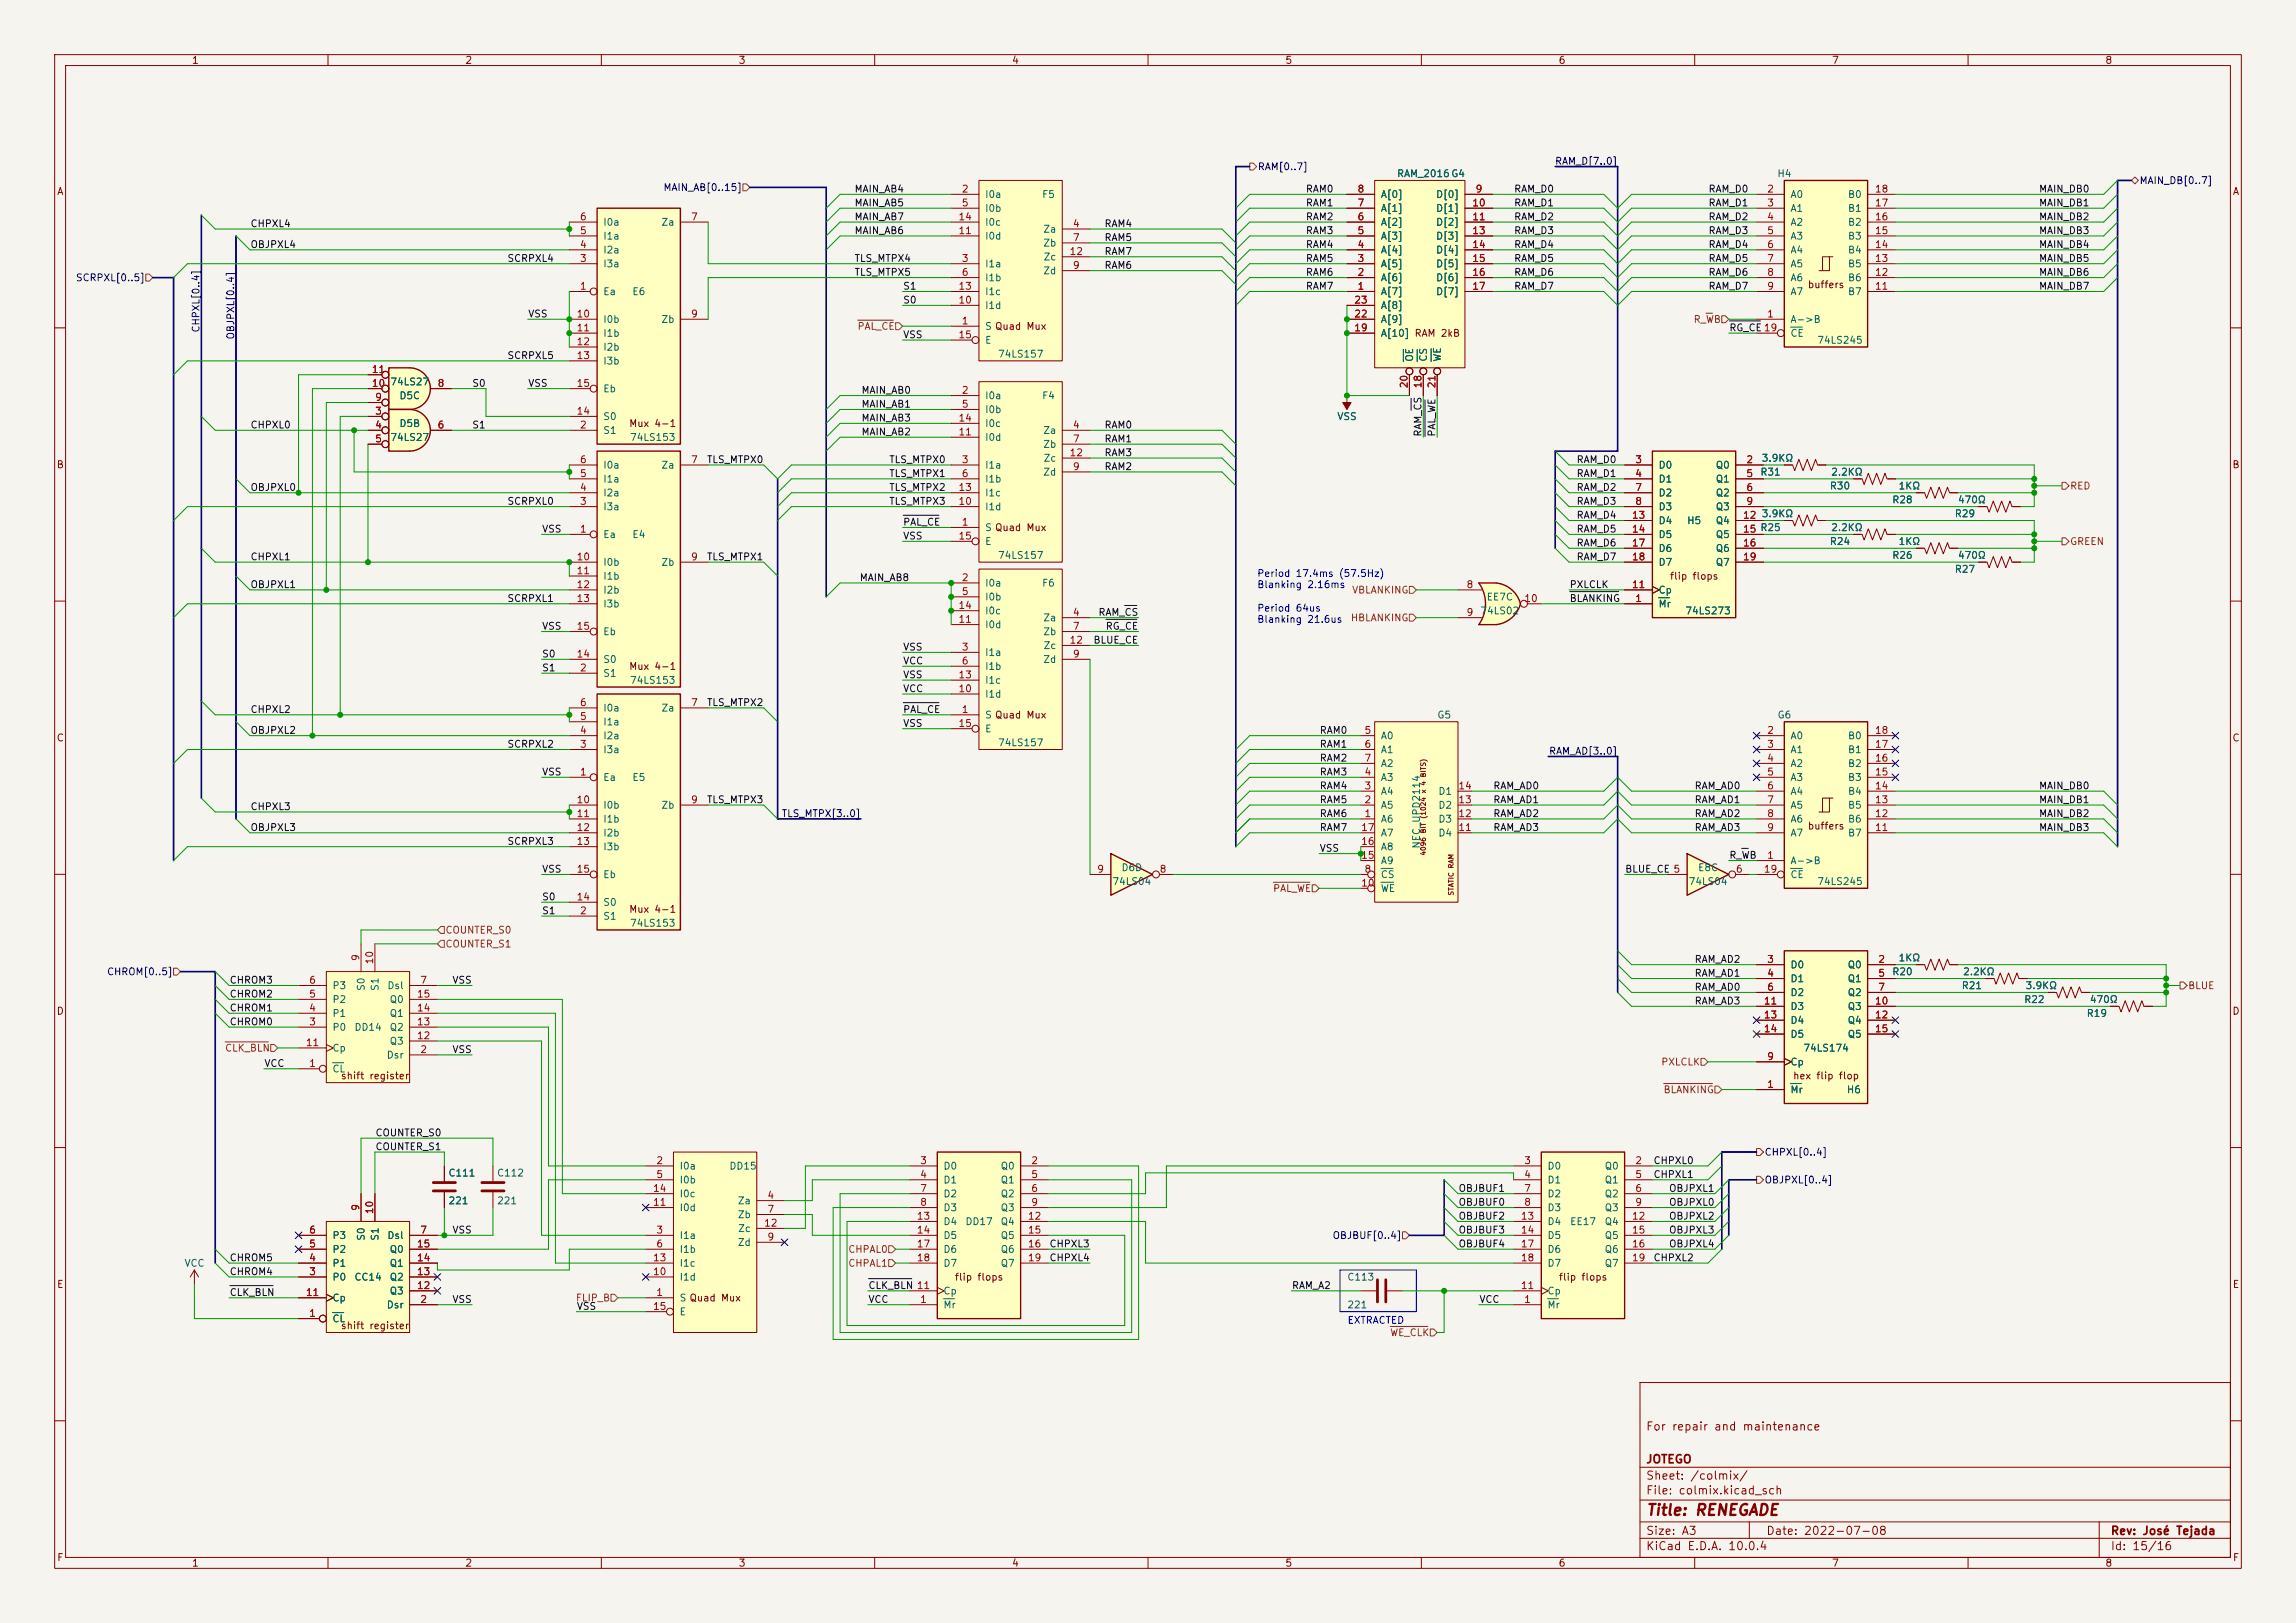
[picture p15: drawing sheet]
<svg xmlns="http://www.w3.org/2000/svg" width="420mm" height="297mm" viewBox="0 0 420 297" stroke-linecap="round" stroke-linejoin="round" font-family="sans-serif">
<defs><g id="words">
<text font-size="2" fill="#840000" x="301" y="277.8">Title: RENEGADE</text>
<g font-size="1.5" fill="#840000">
<text x="301" y="262.1">For repair and maintenance</text>
<text x="301" y="268.1">JOTEGO</text>
<text x="301" y="273.8">File: colmix.kicad_sch</text>
<text x="301" y="271.1">Sheet: /colmix/</text>
<text x="301" y="281.2">Size: A3</text>
<text x="323" y="281.2">Date: 2022-07-08</text>
<text x="386" y="281.2">Rev: José Tejada</text>
<text x="301" y="284">KiCad E.D.A. 10.0.4</text>
<text x="386" y="284">Id: 15/16</text>
</g>
<g font-size="1.3" fill="#840000">
<text x="35" y="12">1</text>
<text x="85" y="12">2</text>
<text x="135" y="12">3</text>
<text x="185" y="12">4</text>
<text x="235" y="12">5</text>
<text x="285" y="12">6</text>
<text x="335" y="12">7</text>
<text x="385" y="12">8</text>
<text x="10.3" y="36">A</text>
<text x="408.3" y="36">A</text>
<text x="330.6" y="53">buffers</text>
<text x="115" y="78.4">Mux 4-1</text>
<text x="10.3" y="86">B</text>
<text x="408.2" y="86">B</text>
<text x="305.4" y="106.4">flip flops</text>
<text x="115" y="122.9">Mux 4-1</text>
<text x="10.3" y="136">C</text>
<text x="408.2" y="136">C</text>
<text x="330.6" y="152.1">buffers</text>
<text x="115" y="167.3">Mux 4-1</text>
<text x="10.3" y="186">D</text>
<text x="408.2" y="186">D</text>
<text x="62.2" y="197.8">shift register</text>
<text x="327.9" y="197.8">hex flip flop</text>
<text x="10.3" y="236">E</text>
<text x="174.6" y="234.7">flip flops</text>
<text x="285" y="234.7">flip flops</text>
<text x="408.3" y="236">E</text>
<text x="62.2" y="243.5">shift register</text>
<text x="10.3" y="286">F</text>
<text x="35" y="287">1</text>
<text x="85" y="287">2</text>
<text x="135" y="287">3</text>
<text x="185" y="287">4</text>
<text x="235" y="287">5</text>
<text x="285" y="287">6</text>
<text x="335" y="287">7</text>
<text x="385" y="287">8</text>
<text x="408.3" y="286">F</text>
</g>
<g font-size="1.3" fill="#000084">
<text x="121.3" y="35.3">MAIN_AB[0..15]</text>
<text x="230" y="31.5">RAM[0..7]</text>
<text x="284.3" y="30.4">RAM_D[7..0]</text>
<text x="391.3" y="34">MAIN_DB[0..7]</text>
<text x="13.8" y="51.8">SCRPXL[0..5]</text>
<text x="36.8" y="61" transform="rotate(-90 36.8 61)">CHPXL[0..4]</text>
<text x="43.1" y="62.2" transform="rotate(-90 43.1 62.2)">OBJPXL[0..4]</text>
<text x="283.2" y="138.4">RAM_AD[3..0]</text>
<text x="142.9" y="149.8">TLS_MTPX[3..0]</text>
<text x="19.5" y="178.8">CHROM[0..5]</text>
<text x="322.7" y="211.8">CHPXL[0..4]</text>
<text x="322.7" y="216.9">OBJPXL[0..4]</text>
<text x="243.7" y="227">OBJBUF[0..4]</text>
</g>
<g font-size="1.3" fill="#0f0f0f">
<text x="156.2" y="35.5">MAIN_AB4</text>
<text x="238.8" y="35.5">RAM0</text>
<text x="276.9" y="35.5">RAM_D0</text>
<text x="312.4" y="35.5">RAM_D0</text>
<text x="372.9" y="35.5">MAIN_DB0</text>
<text x="45.7" y="41.9">CHPXL4</text>
<text x="156.2" y="40.6">MAIN_AB7</text>
<text x="156.2" y="38.1">MAIN_AB5</text>
<text x="201.9" y="41.9">RAM4</text>
<text x="238.8" y="38.1">RAM1</text>
<text x="238.8" y="40.6">RAM2</text>
<text x="276.9" y="38.1">RAM_D1</text>
<text x="276.9" y="40.6">RAM_D2</text>
<text x="312.4" y="40.6">RAM_D2</text>
<text x="312.4" y="38.1">RAM_D1</text>
<text x="372.9" y="38.1">MAIN_DB1</text>
<text x="372.9" y="40.6">MAIN_DB2</text>
<text x="45.7" y="45.7">OBJPXL4</text>
<text x="156.2" y="43.1">MAIN_AB6</text>
<text x="201.9" y="47">RAM7</text>
<text x="201.9" y="44.4">RAM5</text>
<text x="238.8" y="45.7">RAM4</text>
<text x="238.8" y="43.1">RAM3</text>
<text x="276.9" y="43.1">RAM_D3</text>
<text x="276.9" y="45.7">RAM_D4</text>
<text x="312.4" y="45.7">RAM_D4</text>
<text x="312.4" y="43.1">RAM_D3</text>
<text x="372.9" y="45.7">MAIN_DB4</text>
<text x="372.9" y="43.1">MAIN_DB3</text>
<text x="92.7" y="48.2">SCRPXL4</text>
<text x="156.2" y="50.8">TLS_MTPX5</text>
<text x="156.2" y="48.2">TLS_MTPX4</text>
<text x="165.1" y="53.3">S1</text>
<text x="201.9" y="49.5">RAM6</text>
<text x="238.8" y="53.3">RAM7</text>
<text x="238.8" y="48.2">RAM5</text>
<text x="238.8" y="50.8">RAM6</text>
<text x="276.9" y="53.3">RAM_D7</text>
<text x="276.9" y="50.8">RAM_D6</text>
<text x="276.9" y="48.2">RAM_D5</text>
<text x="312.4" y="50.8">RAM_D6</text>
<text x="312.4" y="53.3">RAM_D7</text>
<text x="312.4" y="48.2">RAM_D5</text>
<text x="372.9" y="53.3">MAIN_DB7</text>
<text x="372.9" y="48.2">MAIN_DB5</text>
<text x="372.9" y="50.8">MAIN_DB6</text>
<text x="96.5" y="58.4">VSS</text>
<text x="165.1" y="55.8">S0</text>
<text x="165.1" y="62.2">VSS</text>
<text x="316.2" y="60.9">RG_CE19</text>
<text x="86.3" y="71.1">S0</text>
<text x="92.7" y="66">SCRPXL5</text>
<text x="96.5" y="71.1">VSS</text>
<text x="157.5" y="72.4">MAIN_AB0</text>
<text x="157.5" y="77.4">MAIN_AB3</text>
<text x="157.5" y="74.9">MAIN_AB1</text>
<text x="45.7" y="78.7">CHPXL0</text>
<text x="86.3" y="78.7">S1</text>
<text x="157.5" y="80">MAIN_AB2</text>
<text x="201.9" y="78.7">RAM0</text>
<text x="201.9" y="83.8">RAM3</text>
<text x="201.9" y="81.2">RAM1</text>
<text x="260.3" y="80" transform="rotate(-90 260.3 80)">RAM_CS</text>
<text x="262.9" y="80" transform="rotate(-90 262.9 80)">PAL_WE</text>
<text x="129.2" y="85.1">TLS_MTPX0</text>
<text x="162.6" y="85.1">TLS_MTPX0</text>
<text x="162.6" y="87.6">TLS_MTPX1</text>
<text x="201.9" y="86.3">RAM2</text>
<text x="288.3" y="87.6">RAM_D1</text>
<text x="288.3" y="85.1">RAM_D0</text>
<text x="45.7" y="90.1">OBJPXL0</text>
<text x="92.7" y="92.7">SCRPXL0</text>
<text x="162.6" y="90.1">TLS_MTPX2</text>
<text x="162.6" y="92.7">TLS_MTPX3</text>
<text x="288.3" y="95.2">RAM_D4</text>
<text x="288.3" y="92.7">RAM_D3</text>
<text x="288.3" y="90.1">RAM_D2</text>
<text x="99.1" y="97.8">VSS</text>
<text x="165.1" y="96.5">PAL_CE</text>
<text x="165.1" y="99">VSS</text>
<text x="288.3" y="97.8">RAM_D5</text>
<text x="288.3" y="100.3">RAM_D6</text>
<text x="45.7" y="102.8">CHPXL1</text>
<text x="45.7" y="107.9">OBJPXL1</text>
<text x="129.2" y="102.8">TLS_MTPX1</text>
<text x="157.2" y="106.6">MAIN_AB8</text>
<text x="287" y="107.9">PXLCLK</text>
<text x="288.3" y="102.8">RAM_D7</text>
<text x="92.7" y="110.5">SCRPXL1</text>
<text x="200.8" y="113">RAM_CS</text>
<text x="287" y="110.5">BLANKING</text>
<text x="99.1" y="115.5">VSS</text>
<text x="165.1" y="119.3">VSS</text>
<text x="199.9" y="118.1">BLUE_CE</text>
<text x="202.2" y="115.5">RG_CE</text>
<text x="99.1" y="120.6">S0</text>
<text x="99.1" y="123.2">S1</text>
<text x="165.1" y="121.9">VCC</text>
<text x="165.1" y="124.4">VSS</text>
<text x="45.7" y="130.8">CHPXL2</text>
<text x="129.2" y="129.5">TLS_MTPX2</text>
<text x="165.1" y="130.8">PAL_CE</text>
<text x="165.1" y="127">VCC</text>
<text x="45.7" y="134.6">OBJPXL2</text>
<text x="92.7" y="137.1">SCRPXL2</text>
<text x="165.1" y="133.3">VSS</text>
<text x="241.3" y="137.1">RAM1</text>
<text x="241.3" y="134.6">RAM0</text>
<text x="99.1" y="142.2">VSS</text>
<text x="241.3" y="139.7">RAM2</text>
<text x="241.3" y="142.2">RAM3</text>
<text x="45.7" y="148.6">CHPXL3</text>
<text x="129.2" y="147.3">TLS_MTPX3</text>
<text x="241.3" y="147.3">RAM5</text>
<text x="241.3" y="149.8">RAM6</text>
<text x="241.3" y="144.7">RAM4</text>
<text x="273" y="149.8">RAM_AD2</text>
<text x="273" y="144.7">RAM_AD0</text>
<text x="273" y="147.3">RAM_AD1</text>
<text x="309.9" y="147.3">RAM_AD1</text>
<text x="309.9" y="144.7">RAM_AD0</text>
<text x="309.9" y="149.8">RAM_AD2</text>
<text x="372.9" y="144.7">MAIN_DB0</text>
<text x="372.9" y="147.3">MAIN_DB1</text>
<text x="372.9" y="149.8">MAIN_DB2</text>
<text x="45.7" y="152.4">OBJPXL3</text>
<text x="92.7" y="154.9">SCRPXL3</text>
<text x="241.3" y="152.4">RAM7</text>
<text x="273" y="152.4">RAM_AD3</text>
<text x="309.9" y="152.4">RAM_AD3</text>
<text x="372.9" y="152.4">MAIN_DB3</text>
<text x="99.1" y="160">VSS</text>
<text x="241.3" y="156.2">VSS</text>
<text x="297.2" y="160">BLUE_CE 5</text>
<text x="316.2" y="157.4">R_WB</text>
<text x="99.1" y="167.6">S1</text>
<text x="99.1" y="165.1">S0</text>
<text x="309.9" y="176.5">RAM_AD2</text>
<text x="309.9" y="179">RAM_AD1</text>
<text x="41.9" y="180.3">CHROM3</text>
<text x="41.9" y="185.4">CHROM1</text>
<text x="41.9" y="182.8">CHROM2</text>
<text x="82.6" y="180.3">VSS</text>
<text x="309.9" y="184.1">RAM_AD3</text>
<text x="309.9" y="181.6">RAM_AD0</text>
<text x="41.9" y="187.9">CHROM0</text>
<text x="48.3" y="195.5">VCC</text>
<text x="82.6" y="193">VSS</text>
<text x="68.6" y="208.2">COUNTER_S0</text>
<text x="68.6" y="210.8">COUNTER_S1</text>
<text x="302.4" y="213.3">CHPXL0</text>
<text x="302.4" y="215.9">CHPXL1</text>
<text x="266.7" y="218.4">OBJBUF1</text>
<text x="266.7" y="220.9">OBJBUF0</text>
<text x="305.2" y="218.4">OBJPXL1</text>
<text x="305.2" y="220.9">OBJPXL0</text>
<text x="82.6" y="226">VSS</text>
<text x="266.7" y="223.5">OBJBUF2</text>
<text x="266.7" y="226">OBJBUF3</text>
<text x="305.2" y="226">OBJPXL3</text>
<text x="305.2" y="223.5">OBJPXL2</text>
<text x="41.9" y="231.1">CHROM5</text>
<text x="41.9" y="233.6">CHROM4</text>
<text x="191.9" y="228.6">CHPXL3</text>
<text x="191.9" y="231.1">CHPXL4</text>
<text x="266.7" y="228.6">OBJBUF4</text>
<text x="302.4" y="231.1">CHPXL2</text>
<text x="305.2" y="228.6">OBJPXL4</text>
<text x="41.9" y="237.5">CLK_BLN</text>
<text x="82.6" y="238.7">VSS</text>
<text x="105.4" y="240">VSS</text>
<text x="158.7" y="238.7">VCC</text>
<text x="158.7" y="236.2">CLK_BLN 11</text>
<text x="236.2" y="236.2">RAM_A2</text>
<text x="270.5" y="238.7">VCC</text>
</g>
<g font-size="1.3" fill="#a90000">
<text x="175.8" y="35.5">2</text>
<text x="248.2" y="35.5">8</text>
<text x="269.8" y="35.5">9</text>
<text x="323.1" y="35.5">2</text>
<text x="342.9" y="35.5">18</text>
<text x="106" y="40.6">6</text>
<text x="126.3" y="40.6">7</text>
<text x="175.2" y="40.6">14</text>
<text x="175.8" y="38.1">5</text>
<text x="196.1" y="41.9">4</text>
<text x="248.2" y="40.6">6</text>
<text x="248.2" y="38.1">7</text>
<text x="269.2" y="38.1">10</text>
<text x="269.2" y="40.6">11</text>
<text x="323.1" y="38.1">3</text>
<text x="323.1" y="40.6">4</text>
<text x="342.9" y="40.6">16</text>
<text x="342.9" y="38.1">17</text>
<text x="106" y="45.7">4</text>
<text x="106" y="43.2">5</text>
<text x="175.2" y="43.2">11</text>
<text x="195.5" y="47">12</text>
<text x="196.1" y="44.4">7</text>
<text x="248.2" y="45.7">4</text>
<text x="248.2" y="43.2">5</text>
<text x="269.2" y="43.2">13</text>
<text x="269.2" y="45.7">14</text>
<text x="323.1" y="43.2">5</text>
<text x="323.1" y="45.7">6</text>
<text x="342.9" y="45.7">14</text>
<text x="342.9" y="43.2">15</text>
<text x="106" y="53.3">1</text>
<text x="106" y="48.2">3</text>
<text x="175.2" y="53.3">13</text>
<text x="175.8" y="48.2">3</text>
<text x="175.8" y="50.8">6</text>
<text x="196.1" y="49.5">9</text>
<text x="248.2" y="53.3">1</text>
<text x="248.2" y="50.8">2</text>
<text x="248.2" y="48.2">3</text>
<text x="269.2" y="48.2">15</text>
<text x="269.2" y="50.8">16</text>
<text x="269.2" y="53.3">17</text>
<text x="323.1" y="48.2">7</text>
<text x="323.1" y="50.8">8</text>
<text x="323.1" y="53.3">9</text>
<text x="342.9" y="53.3">11</text>
<text x="342.9" y="50.8">12</text>
<text x="342.9" y="48.2">13</text>
<text x="105.4" y="58.4">10</text>
<text x="126.3" y="58.4">9</text>
<text x="175.2" y="55.9">10</text>
<text x="175.8" y="59.7">1</text>
<text x="247.6" y="58.4">22</text>
<text x="247.6" y="55.9">23</text>
<text x="323.1" y="58.4">1</text>
<text x="105.4" y="60.9">11</text>
<text x="105.4" y="63.5">12</text>
<text x="175.2" y="62.2">15</text>
<text x="247.6" y="60.9">19</text>
<text x="67.9" y="71.1">10</text>
<text x="67.9" y="68.6">11</text>
<text x="79.9" y="71.1">8</text>
<text x="105.4" y="66">13</text>
<text x="105.4" y="71.1">15</text>
<text x="257.8" y="71.2" transform="rotate(-90 257.8 71.2)">20</text>
<text x="260.3" y="71.2" transform="rotate(-90 260.3 71.2)">18</text>
<text x="262.9" y="71.2" transform="rotate(-90 262.9 71.2)">21</text>
<text x="68.5" y="73.6">9</text>
<text x="68.5" y="76.2">3</text>
<text x="105.4" y="76.2">14</text>
<text x="175.2" y="77.4">14</text>
<text x="175.8" y="72.4">2</text>
<text x="175.8" y="74.9">5</text>
<text x="68.5" y="78.7">4</text>
<text x="68.5" y="81.3">5</text>
<text x="79.9" y="78.7">6</text>
<text x="106" y="78.7">2</text>
<text x="175.2" y="80">11</text>
<text x="195.5" y="83.8">12</text>
<text x="196.1" y="78.7">4</text>
<text x="196.1" y="81.3">7</text>
<text x="106" y="87.6">5</text>
<text x="106" y="85.1">6</text>
<text x="126.3" y="85.1">7</text>
<text x="175.8" y="85.1">3</text>
<text x="175.8" y="87.6">6</text>
<text x="196.1" y="86.3">9</text>
<text x="299" y="85.1">3</text>
<text x="299" y="87.6">4</text>
<text x="319.3" y="85.1">2</text>
<text x="319.3" y="87.6">5</text>
<text x="106" y="92.7">3</text>
<text x="106" y="90.1">4</text>
<text x="175.2" y="92.7">10</text>
<text x="175.2" y="90.1">13</text>
<text x="298.4" y="95.2">13</text>
<text x="299" y="90.1">7</text>
<text x="299" y="92.7">8</text>
<text x="318.7" y="95.2">12</text>
<text x="319.3" y="90.1">6</text>
<text x="319.3" y="92.7">9</text>
<text x="106" y="97.8">1</text>
<text x="175.2" y="99">15</text>
<text x="175.8" y="96.5">1</text>
<text x="298.4" y="97.8">14</text>
<text x="298.4" y="100.3">17</text>
<text x="318.7" y="97.8">15 R25</text>
<text x="318.7" y="100.3">16</text>
<text x="105.4" y="102.8">10</text>
<text x="105.4" y="105.4">11</text>
<text x="105.4" y="107.9">12</text>
<text x="126.3" y="102.8">9</text>
<text x="175.8" y="106.7">2</text>
<text x="268.2" y="107.9">8</text>
<text x="298.4" y="107.9">11</text>
<text x="298.4" y="102.8">18</text>
<text x="318.7" y="102.8">19</text>
<text x="105.4" y="110.5">13</text>
<text x="175.2" y="111.7">14</text>
<text x="175.8" y="109.2">5</text>
<text x="196.1" y="113">4</text>
<text x="268.2" y="113">9</text>
<text x="278.7" y="110.5">10</text>
<text x="299" y="110.5">1</text>
<text x="105.4" y="115.5">15</text>
<text x="175.2" y="114.3">11</text>
<text x="175.8" y="119.4">3</text>
<text x="195.5" y="118.1">12</text>
<text x="196.1" y="115.5">7</text>
<text x="105.4" y="120.6">14</text>
<text x="106" y="123.2">2</text>
<text x="175.2" y="124.4">13</text>
<text x="175.8" y="121.9">6</text>
<text x="196.1" y="120.6">9</text>
<text x="106" y="129.5">6</text>
<text x="126.3" y="129.5">7</text>
<text x="175.2" y="127">10</text>
<text x="175.8" y="130.8">1</text>
<text x="106" y="137.1">3</text>
<text x="106" y="134.6">4</text>
<text x="106" y="132.1">5</text>
<text x="175.2" y="133.3">15</text>
<text x="249.5" y="134.6">5</text>
<text x="249.5" y="137.1">6</text>
<text x="323.1" y="134.6">2</text>
<text x="323.1" y="137.1">3</text>
<text x="342.9" y="137.1">17</text>
<text x="342.9" y="134.6">18</text>
<text x="106" y="142.2">1</text>
<text x="249.5" y="142.2">4</text>
<text x="249.5" y="139.7">7</text>
<text x="323.1" y="139.7">4</text>
<text x="323.1" y="142.2">5</text>
<text x="342.9" y="142.2">15</text>
<text x="342.9" y="139.7">16</text>
<text x="105.4" y="147.3">10</text>
<text x="105.4" y="149.8">11</text>
<text x="126.3" y="147.3">9</text>
<text x="249.5" y="149.8">1</text>
<text x="249.5" y="147.3">2</text>
<text x="249.5" y="144.8">3</text>
<text x="266.7" y="149.8">12</text>
<text x="266.7" y="147.3">13</text>
<text x="266.7" y="144.8">14</text>
<text x="323.1" y="144.8">6</text>
<text x="323.1" y="147.3">7</text>
<text x="323.1" y="149.8">8</text>
<text x="342.9" y="149.8">12</text>
<text x="342.9" y="147.3">13</text>
<text x="342.9" y="144.8">14</text>
<text x="105.4" y="152.4">12</text>
<text x="105.4" y="154.9">13</text>
<text x="248.9" y="154.9">16</text>
<text x="248.9" y="152.4">17</text>
<text x="266.7" y="152.4">11</text>
<text x="323.1" y="152.4">9</text>
<text x="342.9" y="152.4">11</text>
<text x="105.4" y="160">15</text>
<text x="200.6" y="160">9</text>
<text x="212" y="160">8</text>
<text x="248.9" y="157.5">15</text>
<text x="249.5" y="160">8</text>
<text x="317.4" y="160">6</text>
<text x="322.5" y="160">19</text>
<text x="323.1" y="157.5">1</text>
<text x="105.4" y="165.1">14</text>
<text x="106" y="167.6">2</text>
<text x="248.9" y="162.5">10</text>
<text x="66" y="176" transform="rotate(-90 66 176)">9</text>
<text x="68.6" y="176.6" transform="rotate(-90 68.6 176.6)">10</text>
<text x="323.1" y="176.5">3</text>
<text x="323.1" y="179">4</text>
<text x="343.5" y="176.5">2</text>
<text x="343.5" y="179">5</text>
<text x="56.4" y="185.4">4</text>
<text x="56.4" y="182.9">5</text>
<text x="56.4" y="180.3">6</text>
<text x="76.2" y="185.4">14</text>
<text x="76.2" y="182.9">15</text>
<text x="76.8" y="180.3">7</text>
<text x="322.5" y="184.1">11</text>
<text x="323.1" y="181.6">6</text>
<text x="342.9" y="184.1">10</text>
<text x="343.5" y="181.6">7</text>
<text x="55.8" y="191.7">11</text>
<text x="56.4" y="187.9">3</text>
<text x="76.2" y="190.5">12</text>
<text x="76.2" y="187.9">13</text>
<text x="322.5" y="186.7">13</text>
<text x="322.5" y="189.2">14</text>
<text x="342.9" y="186.7">12</text>
<text x="342.9" y="189.2">15</text>
<text x="56.4" y="195.6">1</text>
<text x="76.8" y="193">2</text>
<text x="323.1" y="194.3">9</text>
<text x="323.1" y="199.4">1</text>
<text x="119.9" y="213.3">2</text>
<text x="119.9" y="215.9">5</text>
<text x="168.2" y="213.3">3</text>
<text x="168.2" y="215.9">4</text>
<text x="188.5" y="213.3">2</text>
<text x="188.5" y="215.9">5</text>
<text x="278.7" y="213.3">3</text>
<text x="278.7" y="215.9">4</text>
<text x="299" y="213.3">2</text>
<text x="299" y="215.9">5</text>
<text x="66" y="221.7" transform="rotate(-90 66 221.7)">9</text>
<text x="119.3" y="221">11</text>
<text x="119.3" y="218.4">14</text>
<text x="140.3" y="219.7">4</text>
<text x="168.2" y="218.4">7</text>
<text x="168.2" y="221">8</text>
<text x="188.5" y="218.4">6</text>
<text x="188.5" y="221">9</text>
<text x="278.7" y="218.4">7</text>
<text x="278.7" y="221">8</text>
<text x="299" y="218.4">6</text>
<text x="299" y="221">9</text>
<text x="56.4" y="226">6</text>
<text x="68.6" y="222.3" transform="rotate(-90 68.6 222.3)">10</text>
<text x="76.8" y="226">7</text>
<text x="119.9" y="226">3</text>
<text x="139.7" y="224.8">12</text>
<text x="140.3" y="222.2">7</text>
<text x="140.3" y="227.3">9</text>
<text x="167.6" y="223.5">13</text>
<text x="167.6" y="226">14</text>
<text x="187.9" y="223.5">12</text>
<text x="187.9" y="226">15</text>
<text x="278.1" y="223.5">13</text>
<text x="278.1" y="226">14</text>
<text x="298.4" y="223.5">12</text>
<text x="298.4" y="226">15</text>
<text x="56.4" y="233.7">3</text>
<text x="56.4" y="231.1">4</text>
<text x="56.4" y="228.6">5</text>
<text x="76.2" y="233.7">13</text>
<text x="76.2" y="231.1">14</text>
<text x="76.2" y="228.6">15</text>
<text x="119.3" y="233.7">10</text>
<text x="119.3" y="231.1">13</text>
<text x="119.9" y="228.6">6</text>
<text x="167.6" y="228.6">17</text>
<text x="167.6" y="231.1">18</text>
<text x="187.9" y="228.6">16</text>
<text x="187.9" y="231.1">19</text>
<text x="278.1" y="228.6">17</text>
<text x="278.1" y="231.1">18</text>
<text x="298.4" y="228.6">16</text>
<text x="298.4" y="231.1">19</text>
<text x="55.8" y="237.5">11</text>
<text x="76.2" y="236.2">12</text>
<text x="76.8" y="238.7">2</text>
<text x="119.9" y="237.5">1</text>
<text x="168.2" y="238.7">1</text>
<text x="278.1" y="236.2">11</text>
<text x="278.7" y="238.7">1</text>
<text x="56.4" y="241.3">1</text>
<text x="119.3" y="240">15</text>
</g>
<g font-size="1.3" fill="#006464">
<text x="255.4" y="32.7">RAM_2016G4</text>
<text x="325" y="32.7">H4</text>
<text x="110.2" y="41.6">I0a</text>
<text x="120.9" y="41.6">Za</text>
<text x="180.1" y="36.5">I0a</text>
<text x="180.1" y="39.1">I0b</text>
<text x="180.1" y="41.6">I0c</text>
<text x="190.5" y="36.5">F5</text>
<text x="252.5" y="41.6">A[2]</text>
<text x="252.5" y="39.1">A[1]</text>
<text x="252.5" y="36.5">A[0]</text>
<text x="262.6" y="36.5">D[0]</text>
<text x="262.6" y="39.1">D[1]</text>
<text x="262.6" y="41.6">D[2]</text>
<text x="327.4" y="36.5">A0</text>
<text x="327.4" y="39.1">A1</text>
<text x="327.4" y="41.6">A2</text>
<text x="337.9" y="41.6">B2</text>
<text x="337.9" y="39.1">B1</text>
<text x="337.9" y="36.5">B0</text>
<text x="110.2" y="46.7">I2a</text>
<text x="110.2" y="44.2">I1a</text>
<text x="180.1" y="44.2">I0d</text>
<text x="190.7" y="42.9">Za</text>
<text x="190.7" y="45.4">Zb</text>
<text x="190.8" y="48">Zc</text>
<text x="252.5" y="46.7">A[4]</text>
<text x="252.5" y="44.2">A[3]</text>
<text x="262.6" y="44.2">D[3]</text>
<text x="262.6" y="46.7">D[4]</text>
<text x="327.4" y="44.2">A3</text>
<text x="327.4" y="46.7">A4</text>
<text x="337.9" y="46.7">B4</text>
<text x="337.9" y="44.2">B3</text>
<text x="110.2" y="49.2">I3a</text>
<text x="180.1" y="49.2">I1a</text>
<text x="180.1" y="51.8">I1b</text>
<text x="190.7" y="50.5">Zd</text>
<text x="252.5" y="51.8">A[6]</text>
<text x="252.5" y="49.2">A[5]</text>
<text x="262.6" y="49.2">D[5]</text>
<text x="262.6" y="51.8">D[6]</text>
<text x="327.4" y="49.2">A5</text>
<text x="327.4" y="51.8">A6</text>
<text x="337.9" y="51.8">B6</text>
<text x="337.9" y="49.2">B5</text>
<text x="110.2" y="54.3">Ea</text>
<text x="110.2" y="59.4">I0b</text>
<text x="115.6" y="54.3">E6</text>
<text x="120.9" y="59.4">Zb</text>
<text x="180.1" y="56.9">I1d</text>
<text x="180.1" y="54.3">I1c</text>
<text x="252.5" y="54.3">A[7]</text>
<text x="252.5" y="59.4">A[9]</text>
<text x="252.5" y="56.9">A[8]</text>
<text x="262.6" y="54.3">D[7]</text>
<text x="327.4" y="59.4">A-&gt;B</text>
<text x="327.4" y="54.3">A7</text>
<text x="337.9" y="54.3">B7</text>
<text x="110.2" y="61.9">I1b</text>
<text x="110.2" y="64.5">I2b</text>
<text x="180.1" y="60.7">S Quad Mux</text>
<text x="180.1" y="63.2">E</text>
<text x="182.4" y="65.7">74LS157</text>
<text x="252.5" y="61.9">A[10] RAM 2kB</text>
<text x="252.5" y="61.9">A[10]</text>
<text x="327.4" y="61.9">CE</text>
<text x="332.3" y="63.2">74LS245</text>
<text x="71.3" y="70.8">74LS27</text>
<text x="110.2" y="67">I3b</text>
<text x="258.8" y="66.3" transform="rotate(-90 258.8 66.3)">OE</text>
<text x="261.3" y="66.3" transform="rotate(-90 261.3 66.3)">CS</text>
<text x="263.9" y="66.3" transform="rotate(-90 263.9 66.3)">WE</text>
<text x="73" y="73.4">D5C</text>
<text x="110.2" y="77.2">S0</text>
<text x="110.2" y="72.1">Eb</text>
<text x="180.1" y="73.4">I0a</text>
<text x="180.1" y="75.9">I0b</text>
<text x="190.5" y="73.4">F4</text>
<text x="244.5" y="77.2">VSS</text>
<text x="71.3" y="81">74LS27</text>
<text x="73" y="78.4">D5B</text>
<text x="110.2" y="79.7">S1</text>
<text x="115.1" y="81">74LS153</text>
<text x="180.1" y="81">I0d</text>
<text x="180.1" y="78.4">I0c</text>
<text x="190.7" y="79.7">Za</text>
<text x="190.7" y="82.3">Zb</text>
<text x="110.2" y="88.6">I1a</text>
<text x="110.2" y="86.1">I0a</text>
<text x="120.9" y="86.1">Za</text>
<text x="180.1" y="86.1">I1a</text>
<text x="180.1" y="88.6">I1b</text>
<text x="190.7" y="87.3">Zd</text>
<text x="190.8" y="84.8">Zc</text>
<text x="303.3" y="86.1">D0</text>
<text x="303.3" y="88.6">D1</text>
<text x="313.7" y="86.1">Q0</text>
<text x="313.7" y="88.6">Q1</text>
<text x="321.9" y="87.3">R31</text>
<text x="322.1" y="84.8">3.9KΩ</text>
<text x="334.6" y="89.9">R30</text>
<text x="334.8" y="87.3">2.2KΩ</text>
<text x="347.2" y="89.9">1KΩ</text>
<text x="110.2" y="93.7">I3a</text>
<text x="110.2" y="91.1">I2a</text>
<text x="180.1" y="93.7">I1d</text>
<text x="180.1" y="91.1">I1c</text>
<text x="303.3" y="91.1">D2</text>
<text x="303.3" y="93.7">D3</text>
<text x="313.7" y="91.1">Q2</text>
<text x="313.7" y="93.7">Q3</text>
<text x="322.1" y="95">3.9KΩ</text>
<text x="346" y="92.4">R28</text>
<text x="357.5" y="95">R29</text>
<text x="358" y="92.4">470Ω</text>
<text x="110.2" y="98.8">Ea</text>
<text x="115.6" y="98.8">E4</text>
<text x="180.1" y="97.5">S Quad Mux</text>
<text x="180.1" y="100">E</text>
<text x="303.3" y="96.2">D4</text>
<text x="303.3" y="98.8">D5</text>
<text x="303.3" y="101.3">D6</text>
<text x="308.5" y="96.2">H5</text>
<text x="313.7" y="96.2">Q4</text>
<text x="313.7" y="98.8">Q5</text>
<text x="313.7" y="101.3">Q6</text>
<text x="334.6" y="100">R24</text>
<text x="334.8" y="97.5">2.2KΩ</text>
<text x="347.2" y="100">1KΩ</text>
<text x="110.2" y="103.8">I0b</text>
<text x="110.2" y="106.4">I1b</text>
<text x="120.9" y="103.8">Zb</text>
<text x="180.1" y="107.7">I0a</text>
<text x="182.4" y="102.6">74LS157</text>
<text x="190.5" y="107.7">F6</text>
<text x="303.3" y="103.8">D7</text>
<text x="313.7" y="103.8">Q7</text>
<text x="346" y="102.6">R26</text>
<text x="357.5" y="105.1">R27</text>
<text x="358" y="102.6">470Ω</text>
<text x="110.2" y="108.9">I2b</text>
<text x="110.2" y="111.5">I3b</text>
<text x="180.1" y="110.2">I0b</text>
<text x="180.1" y="112.7">I0c</text>
<text x="270.7" y="112.7">74LS02</text>
<text x="271.8" y="110.2">EE7C</text>
<text x="303.3" y="111.5">Mr</text>
<text x="303.3" y="108.9">Cp</text>
<text x="308.2" y="112.7">74LS273</text>
<text x="110.2" y="116.5">Eb</text>
<text x="180.1" y="115.3">I0d</text>
<text x="190.7" y="114">Za</text>
<text x="190.7" y="116.5">Zb</text>
<text x="190.8" y="119.1">Zc</text>
<text x="110.2" y="124.2">S1</text>
<text x="110.2" y="121.6">S0</text>
<text x="115.1" y="125.4">74LS153</text>
<text x="180.1" y="120.4">I1a</text>
<text x="180.1" y="122.9">I1b</text>
<text x="180.1" y="125.4">I1c</text>
<text x="190.7" y="121.6">Zd</text>
<text x="110.2" y="130.5">I0a</text>
<text x="120.9" y="130.5">Za</text>
<text x="180.1" y="131.8">S Quad Mux</text>
<text x="180.1" y="128">I1d</text>
<text x="262.8" y="131.8">G5</text>
<text x="325" y="131.8">G6</text>
<text x="110.2" y="135.6">I2a</text>
<text x="110.2" y="133.1">I1a</text>
<text x="180.1" y="134.3">E</text>
<text x="182.4" y="136.9">74LS157</text>
<text x="252.5" y="135.6">A0</text>
<text x="327.4" y="135.6">A0</text>
<text x="337.9" y="135.6">B0</text>
<text x="110.2" y="143.2">Ea</text>
<text x="110.2" y="138.1">I3a</text>
<text x="115.6" y="143.2">E5</text>
<text x="252.5" y="143.2">A3</text>
<text x="252.5" y="138.1">A1</text>
<text x="252.5" y="140.7">A2</text>
<text x="327.4" y="138.1">A1</text>
<text x="327.4" y="140.7">A2</text>
<text x="327.4" y="143.2">A3</text>
<text x="337.9" y="143.2">B3</text>
<text x="337.9" y="140.7">B2</text>
<text x="337.9" y="138.1">B1</text>
<text x="110.2" y="148.3">I0b</text>
<text x="120.9" y="148.3">Zb</text>
<text x="252.5" y="148.3">A5</text>
<text x="252.5" y="145.8">A4</text>
<text x="263" y="148.3">D2</text>
<text x="263" y="145.8">D1</text>
<text x="327.4" y="145.8">A4</text>
<text x="327.4" y="148.3">A5</text>
<text x="337.9" y="148.3">B5</text>
<text x="337.9" y="145.8">B4</text>
<text x="110.2" y="150.8">I1b</text>
<text x="110.2" y="153.4">I2b</text>
<text x="110.2" y="155.9">I3b</text>
<text x="252.5" y="150.8">A6</text>
<text x="252.5" y="155.9">A8</text>
<text x="252.5" y="153.4">A7</text>
<text x="260.1" y="155.4" transform="rotate(-90 260.1 155.4)">NEC_UPD2114</text>
<text x="263" y="153.4">D4</text>
<text x="263" y="150.8">D3</text>
<text x="327.4" y="150.8">A6</text>
<text x="327.4" y="153.4">A7</text>
<text x="337.9" y="153.4">B7</text>
<text x="337.9" y="150.8">B6</text>
<text x="110.2" y="161">Eb</text>
<text x="205" y="159.7">D6D</text>
<text x="252.5" y="161">CS</text>
<text x="252.5" y="158.5">A9</text>
<text x="310.5" y="159.7">E8C</text>
<text x="327.4" y="158.5">A-&gt;B</text>
<text x="327.4" y="161">CE</text>
<text x="110.2" y="166.1">S0</text>
<text x="203.4" y="162.3">74LS04</text>
<text x="252.5" y="163.5">WE</text>
<text x="308.8" y="162.3">74LS04</text>
<text x="332.3" y="162.3">74LS245</text>
<text x="110.2" y="168.6">S1</text>
<text x="115.1" y="169.9">74LS153</text>
<text x="327.4" y="177.5">D0</text>
<text x="337.9" y="177.5">Q0</text>
<text x="346" y="178.8">R20</text>
<text x="347.2" y="176.2">1KΩ</text>
<text x="359" y="178.8">2.2KΩ</text>
<text x="60.7" y="183.9">P2</text>
<text x="60.7" y="181.3">P3</text>
<text x="67" y="181.4" transform="rotate(-90 67 181.4)">S0</text>
<text x="69.6" y="181.4" transform="rotate(-90 69.6 181.4)">S1</text>
<text x="70.7" y="181.3">Dsl</text>
<text x="71.2" y="183.9">Q0</text>
<text x="327.4" y="180">D1</text>
<text x="327.4" y="182.6">D2</text>
<text x="327.4" y="185.1">D3</text>
<text x="337.9" y="180">Q1</text>
<text x="337.9" y="182.6">Q2</text>
<text x="337.9" y="185.1">Q3</text>
<text x="358.7" y="181.3">R21</text>
<text x="370.2" y="183.9">R22</text>
<text x="370.4" y="181.3">3.9KΩ</text>
<text x="382.2" y="183.9">470Ω</text>
<text x="60.7" y="188.9">P0</text>
<text x="60.7" y="186.4">P1</text>
<text x="64.7" y="188.9">DD14</text>
<text x="71.2" y="191.5">Q3</text>
<text x="71.2" y="188.9">Q2</text>
<text x="71.2" y="186.4">Q1</text>
<text x="327.4" y="187.7">D4</text>
<text x="327.4" y="190.2">D5</text>
<text x="337.9" y="187.7">Q4</text>
<text x="337.9" y="190.2">Q5</text>
<text x="381.6" y="186.4">R19</text>
<text x="60.7" y="196.6">CL</text>
<text x="60.7" y="192.7">Cp</text>
<text x="70.6" y="194">Dsr</text>
<text x="327.4" y="195.3">Cp</text>
<text x="329.8" y="192.7">74LS174</text>
<text x="327.4" y="200.4">Mr</text>
<text x="337.7" y="200.4">H6</text>
<text x="81.9" y="215.6">C111</text>
<text x="90.8" y="215.6">C112</text>
<text x="124.2" y="214.3">I0a</text>
<text x="133.3" y="214.3">DD15</text>
<text x="172.5" y="214.3">D0</text>
<text x="182.9" y="214.3">Q0</text>
<text x="283" y="214.3">D0</text>
<text x="293.4" y="214.3">Q0</text>
<text x="81.9" y="220.7">221</text>
<text x="90.8" y="220.7">221</text>
<text x="124.2" y="216.9">I0b</text>
<text x="124.2" y="222">I0d</text>
<text x="124.2" y="219.4">I0c</text>
<text x="134.9" y="220.7">Za</text>
<text x="172.5" y="216.9">D1</text>
<text x="172.5" y="219.4">D2</text>
<text x="172.5" y="222">D3</text>
<text x="182.9" y="216.9">Q1</text>
<text x="182.9" y="219.4">Q2</text>
<text x="182.9" y="222">Q3</text>
<text x="283" y="216.9">D1</text>
<text x="283" y="219.4">D2</text>
<text x="283" y="222">D3</text>
<text x="293.4" y="216.9">Q1</text>
<text x="293.4" y="219.4">Q2</text>
<text x="293.4" y="222">Q3</text>
<text x="60.7" y="227">P3</text>
<text x="67" y="227.2" transform="rotate(-90 67 227.2)">S0</text>
<text x="69.6" y="227.2" transform="rotate(-90 69.6 227.2)">S1</text>
<text x="70.7" y="227">Dsl</text>
<text x="124.2" y="227">I1a</text>
<text x="134.9" y="223.2">Zb</text>
<text x="134.9" y="225.8">Zc</text>
<text x="172.5" y="224.5">D4</text>
<text x="172.5" y="227">D5</text>
<text x="176.5" y="224.5">DD17</text>
<text x="182.9" y="224.5">Q4</text>
<text x="182.9" y="227">Q5</text>
<text x="283" y="224.5">D4</text>
<text x="283" y="227">D5</text>
<text x="287.1" y="224.5">EE17</text>
<text x="293.4" y="224.5">Q4</text>
<text x="293.4" y="227">Q5</text>
<text x="33.6" y="232.1">VCC</text>
<text x="60.7" y="232.1">P1</text>
<text x="60.7" y="229.6">P2</text>
<text x="71.2" y="232.1">Q1</text>
<text x="71.2" y="229.6">Q0</text>
<text x="124.2" y="229.6">I1b</text>
<text x="124.2" y="232.1">I1c</text>
<text x="134.9" y="228.3">Zd</text>
<text x="172.5" y="229.6">D6</text>
<text x="172.5" y="232.1">D7</text>
<text x="182.9" y="229.6">Q6</text>
<text x="182.9" y="232.1">Q7</text>
<text x="283" y="229.6">D6</text>
<text x="283" y="232.1">D7</text>
<text x="293.4" y="229.6">Q6</text>
<text x="293.4" y="232.1">Q7</text>
<text x="60.7" y="234.7">P0</text>
<text x="60.7" y="238.5">Cp</text>
<text x="64.7" y="234.7">CC14</text>
<text x="70.6" y="239.7">Dsr</text>
<text x="71.2" y="237.2">Q3</text>
<text x="71.2" y="234.7">Q2</text>
<text x="124.2" y="238.5">S Quad Mux</text>
<text x="124.2" y="234.7">I1d</text>
<text x="172.5" y="239.7">Mr</text>
<text x="172.5" y="237.2">Cp</text>
<text x="246.3" y="234.7">C113</text>
<text x="246.3" y="239.7">221</text>
<text x="283" y="239.7">Mr</text>
<text x="283" y="237.2">Cp</text>
<text x="60.7" y="242.3">CL</text>
<text x="124.2" y="241">E</text>
</g>
<g font-size="1.3" fill="#725600">
<text x="309.7" y="59.4">R_WB</text>
<text x="156.8" y="60.7">PAL_CE</text>
<text x="378.6" y="89.9">RED</text>
<text x="378.6" y="100">GREEN</text>
<text x="247.2" y="108.9">VBLANKING</text>
<text x="247" y="114">HBLANKING</text>
<text x="232.8" y="163.5">PAL_WE</text>
<text x="81.4" y="171.2">COUNTER_S0</text>
<text x="81.4" y="173.7">COUNTER_S1</text>
<text x="400.2" y="181.3">BLUE</text>
<text x="41.1" y="192.7">CLK_BLN</text>
<text x="303.8" y="195.3">PXLCLK</text>
<text x="304.2" y="200.4">BLANKING</text>
<text x="155.1" y="232.1">CHPAL1</text>
<text x="155.1" y="229.6">CHPAL0</text>
<text x="105.2" y="238.5">FLIP_B</text>
<text x="254.2" y="244.8">WE_CLK</text>
</g>
<g font-size="1.3" fill="#0000c2">
<text x="229.9" y="105.9">Period 17.4ms (57.5Hz)</text>
<text x="229.9" y="107.9">Blanking 2.16ms</text>
<text x="229.9" y="112.2">Period 64us</text>
<text x="229.9" y="114.3">Blanking 21.6us</text>
<text x="246.4" y="242.5">EXTRACTED</text>
</g>
<g font-size=".9" fill="#840000">
<text x="261" y="156.7" transform="rotate(-90 261 156.7)">4096 BIT (1024 x 4 BITS)</text>
<text x="266.1" y="164" transform="rotate(-90 266.1 164)">STATIC RAM</text>
</g>
</g></defs>
<path d="M0 0h420v297h-420z" fill="#f5f4ef" stroke="#f5f4ef" stroke-width=".18"/>
<g fill="none" stroke="#840000" stroke-width=".18">
<path d="M10 10h400v277h-400zM12 12h396v273h-396zM60 10v2M110 10v2M160 10v2M210 10v2M260 10v2M310 10v2M360 10v2M10 60h2M408 60h2M10 110h2"/>
<path d="M408 110h2M10 160h2M408 160h2M10 210h2M408 210h2M300 253h108v32h-108zM10 260h2M300 278.5h108M300 274.5h108M300 268.5h108M320 278.5v3M384 278.5v6.5"/>
<path d="M408 260h2M60 285v2M110 285v2M160 285v2M210 285v2M260 285v2M300 281.5h108M310 285v2M360 285v2"/>
</g>
<path d="M326.4 132.1h15.2v30.5h-15.2z" fill="#ffffc2"/>
<g fill="none" stroke="#840000" stroke-width=".18">
<path d="M350.5 100.3h1.5l.4 1 .8-2 .7 2 .8-2 .8 2 .7-2 .4 1h1.5M321.3 134.6h5.1M321.3 137.2h5.1M321.3 139.7h5.1M341.6 134.6h5.1M341.6 137.2h5.1M341.6 139.7h5.1M321.3 157.5h5.1M321.3 142.2h5.1M321.3 144.8h5.1M321.3 147.3h5.1M321.3 149.9h5.1"/>
<path d="M321.3 152.4h5.1M334.6 146.1h-1.2v2.5M335.3 146.1h-.7v2.5h-1.9M341.6 142.2h5.1M341.6 144.8h5.1M341.6 147.3h5.1M341.6 149.9h5.1M341.6 152.4h5.1M321.3 160h3.8"/>
<circle cx="325.8" cy="160" r=".63"/>
</g>
<path d="M326.4 132.1h15.2v30.5h-15.2z" fill="none" stroke="#840000" stroke-width=".25"/>
<path d="M327.5 158.9h2.2" fill="none" stroke="#006464" stroke-width=".18"/>
<path d="M203.2 156.2l7.6 3.8-7.6 3.8z" fill="#ffffc2"/>
<path d="M203.2 156.2l7.6 3.8-7.6 3.8z" fill="none" stroke="#840000" stroke-width=".25"/>
<g fill="none" stroke="#840000" stroke-width=".18">
<path d="M339.1 97.8h1.5l.4 1 .8-2 .7 2 .8-2 .7 2 .8-2 .4 1h1.5M199.4 160h3.8M212.1 160h2.5"/>
<circle cx="211.5" cy="160" r=".63"/>
</g>
<path d="M302.3 82.6h15.2v30.4h-15.2z" fill="#ffffc2"/>
<path d="M302.3 82.6h15.2v30.4h-15.2z" fill="none" stroke="#840000" stroke-width=".25"/>
<g fill="none" stroke="#840000" stroke-width=".18">
<path d="M297.2 85.1h5.1M297.2 87.6h5.1M297.2 90.2h5.1M297.2 92.7h5.1M297.2 95.3h5.1M297.2 97.8h5.1M317.5 85.1h5.1M317.5 87.6h5.1M317.5 90.2h5.1M317.5 92.7h5.1M317.5 95.3h5.1M317.5 97.8h5.1"/>
<path d="M297.2 110.5h5.1M297.2 108h5.1M297.2 100.3h5.1M297.2 102.9h5.1M302.3 107.3l1.2 .7-1.2 .6M317.5 100.3h5.1M317.5 102.9h5.1"/>
</g>
<path d="M303.4 109.4h2" fill="none" stroke="#006464" stroke-width=".18"/>
<path d="M251.5 33h16.5v34.3h-16.5z" fill="#ffffc2"/>
<g fill="none" stroke="#840000" stroke-width=".18">
<path d="M246.4 38.1h5.1M246.4 35.6h5.1M251.5 33h16.5v34.3h-16.5zM268 38.1h5M268 35.6h5M246.4 53.3h5.1M246.4 50.8h5.1M246.4 48.3h5.1M246.4 45.7h5.1M246.4 43.2h5.1M246.4 40.6h5.1M246.4 58.4h5.1"/>
<path d="M246.4 55.9h5.1M268 53.3h5M268 50.8h5M268 48.3h5M268 45.7h5M268 43.2h5M268 40.6h5M246.4 61h5.1M257.8 68.6v3.8M260.3 68.6v3.8M262.9 68.6v3.8"/>
<circle cx="257.8" cy="67.9" r=".63"/>
<circle cx="260.3" cy="67.9" r=".63"/>
<circle cx="262.9" cy="67.9" r=".63"/>
</g>
<path d="M256.7 63.9v2.3M259.2 63.9v2.3M261.8 63.8v2.4" fill="none" stroke="#006464" stroke-width=".18"/>
<path d="M109.2 38.1h15.3v43.2h-15.3z" fill="#ffffc2"/>
<path d="M109.2 38.1h15.3v43.2h-15.3z" fill="none" stroke="#840000" stroke-width=".25"/>
<g fill="none" stroke="#840000" stroke-width=".18">
<path d="M104.1 53.3h3.8M104.1 48.3h5.1M104.1 45.7h5.1M104.1 43.2h5.1M104.1 40.6h5.1M104.1 58.4h5.1M124.5 40.6h5M124.5 58.4h5M104.1 78.7h5.1M104.1 61h5.1M104.1 63.5h5.1M104.1 66h5.1"/>
<path d="M104.1 76.2h5.1M104.1 71.1h3.8"/>
<circle cx="108.6" cy="53.3" r=".63"/>
<circle cx="108.6" cy="71.1" r=".63"/>
</g>
<path d="M179.1 104.1h15.2v33.1h-15.2z" fill="#ffffc2"/>
<g fill="none" stroke="#840000" stroke-width=".18">
<path d="M174 106.7h5.1M174 119.4h5.1M174 109.2h5.1M174 114.3h5.1M174 111.8h5.1M179.1 104.1h15.2v33.1h-15.2zM194.3 113h5.1M194.3 115.6h5.1M194.3 118.1h5.1M174 130.8h5.1M174 121.9h5.1M174 127h5.1"/>
<path d="M174 124.5h5.1M174 133.4h3.8M194.3 120.7h5.1"/>
<circle cx="178.4" cy="133.3" r=".63"/>
</g>
<path d="M179.1 69.9h15.2v33h-15.2z" fill="#ffffc2"/>
<g fill="none" stroke="#840000" stroke-width=".18">
<path d="M174 72.4h5.1M174 74.9h5.1M174 77.5h5.1M179.1 69.9h15.2v33h-15.2zM194.3 78.7h5.1M174 96.5h5.1M174 85.1h5.1M174 87.6h5.1M174 92.7h5.1M174 80h5.1M174 90.2h5.1M174 99.1h3.8"/>
<path d="M194.3 81.3h5.1M194.3 86.4h5.1M194.3 83.8h5.1"/>
<circle cx="178.4" cy="99.1" r=".63"/>
</g>
<path d="M179.1 33h15.2v33h-15.2z" fill="#ffffc2"/>
<g fill="none" stroke="#840000" stroke-width=".18">
<path d="M174 35.6h5.1M174 38.1h5.1M179.1 33h15.2v33h-15.2zM174 59.7h5.1M174 48.3h5.1M174 50.8h5.1M174 55.9h5.1M174 43.2h5.1M174 53.3h5.1M174 40.6h5.1M194.3 41.9h5.1M194.3 44.5h5.1"/>
<path d="M194.3 49.5h5.1M194.3 47h5.1M174 62.2h3.8M246.4 72.4v2.5M339.1 87.6h1.5l.4 1 .8-2 .7 2 .8-2 .7 2 .8-2 .4 1h1.5M350.5 90.2h1.5l.4 1 .8-2 .7 2 .8-2 .8 2 .7-2 .4 1h1.5M248.9 236.2h2.8M253.7 236.2h2.8"/>
<circle cx="178.4" cy="62.2" r=".63"/>
</g>
<path d="M245.6 73.7h1.5l-.7 1.2z" fill="#840000" stroke="#840000" stroke-width=".18"/>
<path d="M252 234.2v4.1M253.5 234.2v4.1" fill="none" stroke="#840000" stroke-width=".51"/>
<path d="M74.9 67.3a3.8 3.8 0 0 1 3.8 3.8 3.8 3.8 0 0 1-3.8 3.8z" fill="#ffffc2" stroke="#ffffc2" stroke-width=".18"/>
<path d="M71.1 67.3h3.8v7.6h-3.8z" fill="#ffffc2"/>
<path d="M71.1 67.3h3.8a3.8 3.8 0 0 1 3.8 3.8 3.8 3.8 0 0 1-3.8 3.8h-3.8z" fill="none" stroke="#840000" stroke-width=".25"/>
<g fill="none" stroke="#840000" stroke-width=".18">
<path d="M67.3 71.1h2.5M67.3 73.7h2.5M67.3 68.6h2.5M78.7 71.1h3.8M361.9 92.7h1.6l.4 1 .7-2 .8 2 .7-2 .8 2 .8-2 .3 1h1.6"/>
<circle cx="70.5" cy="73.7" r=".63"/>
<circle cx="70.5" cy="71.1" r=".63"/>
<circle cx="70.5" cy="68.6" r=".63"/>
</g>
<path d="M74.9 74.9a3.8 3.8 0 0 1 3.8 3.8 3.8 3.8 0 0 1-3.8 3.9z" fill="#ffffc2" stroke="#ffffc2" stroke-width=".18"/>
<path d="M71.1 74.9h3.8v7.7h-3.8z" fill="#ffffc2"/>
<path d="M71.1 74.9h3.8a3.8 3.8 0 0 1 3.8 3.8 3.8 3.8 0 0 1-3.8 3.9h-3.8z" fill="none" stroke="#840000" stroke-width=".25"/>
<g fill="none" stroke="#840000" stroke-width=".18">
<path d="M67.3 76.2h2.5M67.3 78.7h2.5M78.7 78.7h3.8M67.3 81.3h2.5M35.6 232.4l-.8 1.3M35.6 232.4l.7 1.3M35.6 232.4v2.5"/>
<circle cx="70.5" cy="78.7" r=".63"/>
<circle cx="70.5" cy="76.2" r=".63"/>
<circle cx="70.5" cy="81.3" r=".63"/>
</g>
<path d="M308.6 156.2l7.6 3.8-7.6 3.8z" fill="#ffffc2"/>
<path d="M308.6 156.2l7.6 3.8-7.6 3.8z" fill="none" stroke="#840000" stroke-width=".25"/>
<g fill="none" stroke="#840000" stroke-width=".18">
<path d="M304.8 160h3.8M317.5 160h2.5"/>
<circle cx="316.9" cy="160" r=".63"/>
</g>
<path d="M171.4 210.8h15.3v30.5h-15.3z" fill="#ffffc2"/>
<path d="M171.4 210.8h15.3v30.5h-15.3z" fill="none" stroke="#840000" stroke-width=".25"/>
<g fill="none" stroke="#840000" stroke-width=".18">
<path d="M166.4 213.4h5M166.4 215.9h5M166.4 218.4h5M186.7 213.4h5.1M186.7 215.9h5.1M186.7 218.4h5.1M166.4 238.8h5M166.4 221h5M166.4 236.2h5M166.4 223.5h5M166.4 226.1h5M166.4 228.6h5"/>
<path d="M166.4 231.1h5M171.4 235.6l1.3 .6-1.3 .7M186.7 221h5.1M186.7 223.5h5.1M186.7 226.1h5.1M186.7 228.6h5.1M186.7 231.1h5.1"/>
</g>
<path d="M172.6 237.7h2" fill="none" stroke="#006464" stroke-width=".18"/>
<path d="M326.4 33h15.2v30.5h-15.2z" fill="#ffffc2"/>
<g fill="none" stroke="#840000" stroke-width=".18">
<path d="M321.3 35.6h5.1M321.3 38.1h5.1M341.6 35.6h5.1M341.6 38.1h5.1M321.3 58.4h5.1M321.3 40.6h5.1M321.3 43.2h5.1M321.3 45.7h5.1M321.3 48.3h5.1M321.3 50.8h5.1M321.3 53.3h5.1M334.6 47h-1.2v2.5"/>
<path d="M335.3 47h-.7v2.5h-1.9M341.6 40.6h5.1M341.6 43.2h5.1M341.6 45.7h5.1M341.6 48.3h5.1M341.6 50.8h5.1M341.6 53.3h5.1M321.3 61h3.8"/>
<circle cx="325.8" cy="61" r=".63"/>
</g>
<path d="M326.4 33h15.2v30.5h-15.2z" fill="none" stroke="#840000" stroke-width=".25"/>
<path d="M327.5 59.9h2.2" fill="none" stroke="#006464" stroke-width=".18"/>
<path d="M326.4 174h15.2v27.9h-15.2z" fill="#ffffc2"/>
<path d="M326.4 174h15.2v27.9h-15.2z" fill="none" stroke="#840000" stroke-width=".25"/>
<g fill="none" stroke="#840000" stroke-width=".18">
<path d="M321.3 176.5h5.1M321.3 179.1h5.1M341.6 176.5h5.1M341.6 179.1h5.1M321.3 199.4h5.1M321.3 181.6h5.1M321.3 194.3h5.1M321.3 184.2h5.1M321.3 186.7h5.1M321.3 189.2h5.1M326.4 193.7l1.3 .6-1.3 .6M341.6 181.6h5.1"/>
<path d="M341.6 184.2h5.1M341.6 186.7h5.1M341.6 189.2h5.1"/>
</g>
<path d="M327.5 198.3h2" fill="none" stroke="#006464" stroke-width=".18"/>
<path d="M281.9 210.8h15.3v30.5h-15.3z" fill="#ffffc2"/>
<path d="M281.9 210.8h15.3v30.5h-15.3z" fill="none" stroke="#840000" stroke-width=".25"/>
<g fill="none" stroke="#840000" stroke-width=".18">
<path d="M276.9 213.4h5M276.9 215.9h5M276.9 218.4h5M297.2 213.4h5.1M297.2 215.9h5.1M297.2 218.4h5.1M276.9 238.8h5M276.9 221h5M276.9 236.2h5M276.9 223.5h5M276.9 226.1h5M276.9 228.6h5"/>
<path d="M276.9 231.1h5M281.9 235.6l1.3 .6-1.3 .7M297.2 221h5.1M297.2 223.5h5.1M297.2 226.1h5.1M297.2 228.6h5.1M297.2 231.1h5.1"/>
</g>
<path d="M283.1 237.7h2" fill="none" stroke="#006464" stroke-width=".18"/>
<path d="M123.2 210.8h15.2v33h-15.2z" fill="#ffffc2"/>
<g fill="none" stroke="#840000" stroke-width=".18">
<path d="M326.4 85.1h1.5l.4 1 .8-2 .7 2 .8-2 .7 2 .8-2 .4 1h1.5M326.4 95.3h1.5l.4 1 .8-2.1 .7 2.1 .8-2.1 .7 2.1 .8-2.1 .4 1.1h1.5M363.2 179.1h1.5l.4 1 .8-2 .7 2 .8-2 .8 2 .7-2 .4 1h1.5M374.6 181.6h1.6l.4 1 .7-2 .8 2 .7-2 .8 2 .8-2 .3 1h1.6M386.1 184.2h1.5l.4 1 .7-2.1 .8 2.1 .8-2.1 .7 2.1 .8-2.1 .4 1.1h1.5M118.1 213.4h5.1M118.1 215.9h5.1M118.1 218.4h5.1M123.2 210.8h15.2v33h-15.2zM138.4 219.7h5.1M118.1 237.5h5.1M118.1 226.1h5.1"/>
<path d="M118.1 228.6h5.1M118.1 233.7h5.1M118.1 221h5.1M118.1 231.1h5.1M138.4 222.2h5.1M138.4 227.3h5.1M138.4 224.8h5.1M118.1 240h3.8"/>
<circle cx="122.6" cy="240" r=".63"/>
</g>
<path d="M59.7 177.8h15.2v20.3h-15.2z" fill="#ffffc2"/>
<g fill="none" stroke="#840000" stroke-width=".18">
<path d="M59.7 177.8h15.2v20.3h-15.2zM66 172.7v5.1M68.6 172.7v5.1M54.6 195.6h3.8M54.6 188h5.1M54.6 185.4h5.1M54.6 182.9h5.1M54.6 180.3h5.1M54.6 191.8h5.1M59.7 191.1l1.3 .7-1.3 .6M74.9 193h5.1M74.9 188h5.1"/>
<path d="M74.9 185.4h5.1M74.9 182.9h5.1M74.9 180.3h5.1M74.9 190.5h5.1"/>
<circle cx="59.1" cy="195.6" r=".63"/>
</g>
<path d="M60.8 194.5h2.1" fill="none" stroke="#006464" stroke-width=".18"/>
<path d="M59.7 223.5h15.2v20.3h-15.2z" fill="#ffffc2"/>
<g fill="none" stroke="#840000" stroke-width=".18">
<path d="M66 218.4v5.1M68.6 218.4v5.1M54.6 233.7h5.1M54.6 231.1h5.1M54.6 228.6h5.1M54.6 226.1h5.1M54.6 237.5h5.1M59.7 223.5h15.2v20.3h-15.2zM59.7 236.9l1.3 .6-1.3 .6M74.9 238.8h5.1M74.9 233.7h5.1M74.9 231.1h5.1"/>
<path d="M74.9 228.6h5.1M74.9 226.1h5.1M74.9 236.2h5.1M54.6 241.3h3.8"/>
<circle cx="59.1" cy="241.3" r=".63"/>
</g>
<path d="M60.8 240.2h2.1" fill="none" stroke="#006464" stroke-width=".18"/>
<path d="M109.2 82.6h15.3v43.1h-15.3z" fill="#ffffc2"/>
<path d="M109.2 82.6h15.3v43.1h-15.3z" fill="none" stroke="#840000" stroke-width=".25"/>
<g fill="none" stroke="#840000" stroke-width=".18">
<path d="M104.1 97.8h3.8M104.1 92.7h5.1M104.1 90.2h5.1M104.1 87.6h5.1M104.1 85.1h5.1M124.5 85.1h5M104.1 102.9h5.1M104.1 105.4h5.1M104.1 108h5.1M104.1 110.5h5.1M104.1 115.6h3.8M124.5 102.9h5"/>
<path d="M361.9 102.9h1.6l.4 1 .7-2 .8 2 .7-2 .8 2 .8-2 .3 1h1.6M104.1 123.2h5.1M104.1 120.7h5.1M350.5 176.5h1.5l.4 1 .8-2 .7 2 .8-2 .8 2 .7-2 .4 1h1.5M81.3 213.4v2.8M81.3 218.2v2.8M90.2 213.4v2.8M90.2 218.2v2.8"/>
<circle cx="108.6" cy="97.8" r=".63"/>
<circle cx="108.6" cy="115.6" r=".63"/>
</g>
<path d="M79.2 216.4h4.1M79.2 217.9h4.1M88.1 216.4h4.1M88.1 217.9h4.1" fill="none" stroke="#840000" stroke-width=".51"/>
<path d="M270.5 106.7h3.2M270.5 114.3h3.2" fill="none" stroke="#ffffc2" stroke-width=".18"/>
<g fill="#ffffc2" stroke="#ffffc2" stroke-width=".18">
<path d="M273.1 109.1l5 1.4a5.2 5.2 0 0 1-4.4 3.8z"/>
<path d="M273.7 106.7a5.1 5.1 0 0 1 4.4 3.8l-5 1.3z"/>
</g>
<path d="M270.5 106.7h3.2v7.6h-3.2a6.7 6.7 0 0 0 0-7.6z" fill="#ffffc2"/>
<path d="M273.7 114.3h-3.2a6.6 6.6 0 0 0 0-7.6h3.2a5.1 5.1 0 0 1 4.4 3.8 5.2 5.2 0 0 1-4.4 3.8" fill="none" stroke="#840000" stroke-width=".25"/>
<g fill="none" stroke="#840000" stroke-width=".18">
<path d="M266.7 108h4.3M266.7 113h4.3M279.4 110.5h2.5"/>
<circle cx="278.8" cy="110.5" r=".63"/>
</g>
<path d="M109.2 127h15.3v43.2h-15.3z" fill="#ffffc2"/>
<path d="M109.2 127h15.3v43.2h-15.3z" fill="none" stroke="#840000" stroke-width=".25"/>
<g fill="none" stroke="#840000" stroke-width=".18">
<path d="M104.1 137.2h5.1M104.1 134.6h5.1M104.1 132.1h5.1M104.1 129.5h5.1M124.5 129.5h5M104.1 142.2h3.8M104.1 147.3h5.1M104.1 149.9h5.1M104.1 152.4h5.1M104.1 154.9h5.1M124.5 147.3h5M104.1 167.6h5.1"/>
<path d="M104.1 165.1h5.1M104.1 160h3.8"/>
<circle cx="108.6" cy="142.2" r=".63"/>
<circle cx="108.6" cy="160" r=".63"/>
</g>
<path d="M251.5 132.1h15.2v33h-15.2z" fill="#ffffc2"/>
<g fill="none" stroke="#840000" stroke-width=".18">
<path d="M246.4 38.1h5.1M246.4 35.6h5.1M268 38.1h5M268 35.6h5M246.4 53.3h5.1M246.4 50.8h5.1M246.4 48.3h5.1M246.4 45.7h5.1M246.4 43.2h5.1M246.4 40.6h5.1M246.4 58.4h5.1M246.4 55.9h5.1"/>
<path d="M268 53.3h5M268 50.8h5M268 48.3h5M268 45.7h5M268 43.2h5M268 40.6h5M67.3 76.2h2.5M67.3 78.7h2.5M67.3 71.1h2.5M67.3 73.7h2.5M67.3 68.6h2.5M78.7 78.7h3.8"/>
<path d="M78.7 71.1h3.8M246.4 61h5.1M257.8 68.6v3.8M260.3 68.6v3.8M262.9 68.6v3.8M67.3 81.3h2.5M297.2 90.2h5.1M297.2 87.6h5.1M297.2 92.7h5.1M297.2 85.1h5.1M297.2 95.3h5.1M297.2 97.8h5.1"/>
<path d="M317.5 90.2h5.1M317.5 87.6h5.1M317.5 92.7h5.1M317.5 85.1h5.1M317.5 95.3h5.1M317.5 97.8h5.1M326.4 85.1h1.3M326.4 95.3h1.3M332.7 85.1h1.3M332.7 95.3h1.3M339.1 87.6h1.3M339.1 97.8h1.3"/>
<path d="M345.4 87.6h1.3M345.4 97.8h1.3M350.5 90.2h1.3M356.9 90.2h1.2M361.9 92.7h1.3M368.3 92.7h1.3M297.2 102.9h5.1M297.2 100.3h5.1M297.2 110.5h5.1M297.2 108h5.1M302.3 107.3l1.2 .7-1.2 .6M317.5 102.9h5.1"/>
<path d="M317.5 100.3h5.1M350.5 100.3h1.3M356.9 100.3h1.2M361.9 102.9h1.3M368.3 102.9h1.3M248.9 134.6h2.6M248.9 137.2h2.6M248.9 139.7h2.6M251.5 132.1h15.2v33h-15.2zM248.9 149.9h2.6M248.9 147.3h2.6M248.9 144.8h2.6"/>
<path d="M248.9 142.2h2.6M248.9 152.4h2.6M248.9 157.5h2.6M248.9 154.9h2.6M266.7 149.9h2.5M266.7 147.3h2.5M266.7 144.8h2.5M266.7 152.4h2.5M248.9 160h1.3M248.9 162.6h1.3M321.3 176.5h5.1M321.3 179.1h5.1"/>
<path d="M341.6 176.5h5.1M341.6 179.1h5.1M350.5 176.5h1.3M356.9 176.5h1.2M363.2 179.1h1.3M369.6 179.1h1.2M321.3 184.2h5.1M321.3 181.6h5.1M321.3 199.4h5.1M321.3 194.3h5.1M321.3 186.7h5.1M321.3 189.2h5.1"/>
<path d="M326.4 193.7l1.3 .6-1.3 .6M341.6 184.2h5.1M341.6 181.6h5.1M341.6 186.7h5.1M341.6 189.2h5.1M374.6 181.6h1.3M381 181.6h1.3M386.1 184.2h1.2M392.4 184.2h1.3M66 218.4v5.1M68.6 218.4v5.1M81.3 213.4v2.8"/>
<path d="M81.3 218.2v2.8M54.6 233.7h5.1M54.6 231.1h5.1M54.6 228.6h5.1M54.6 226.1h5.1M54.6 237.5h5.1M59.7 236.9l1.3 .6-1.3 .6M74.9 238.8h5.1M74.9 233.7h5.1M74.9 231.1h5.1M74.9 228.6h5.1M74.9 226.1h5.1"/>
<path d="M74.9 236.2h5.1M54.6 241.3h3.8"/>
<circle cx="70.5" cy="73.7" r=".63"/>
<circle cx="70.5" cy="71.1" r=".63"/>
<circle cx="70.5" cy="78.7" r=".63"/>
<circle cx="70.5" cy="76.2" r=".63"/>
<circle cx="70.5" cy="68.6" r=".63"/>
<circle cx="257.8" cy="67.9" r=".63"/>
<circle cx="260.3" cy="67.9" r=".63"/>
<circle cx="262.9" cy="67.9" r=".63"/>
<circle cx="70.5" cy="81.3" r=".63"/>
<circle cx="250.8" cy="162.6" r=".63"/>
<circle cx="250.8" cy="160" r=".63"/>
<circle cx="59.1" cy="241.3" r=".63"/>
</g>
<path d="M256.7 63.9v2.3M259.2 63.9v2.3M261.8 63.8v2.4M303.4 109.4h2M252.6 158.9h2.2M252.6 161.5h2.3M327.5 198.3h2M60.8 240.2h2.1" fill="none" stroke="#006464" stroke-width=".18"/>
<g fill="none" stroke="#725600" stroke-width=".18">
<path d="M135.9 33.7h.6l.7 .6-.7 .6h-.6zM228.6 29.8h.6l.7 .7-.7 .6h-.6zM390.5 32.4l.7 .6-.7 .7-.6-.7zM26.7 50.2h.6l.6 .6-.6 .6h-.6zM156.9 58.6h6.5M163.8 59.1h.7l.6 .6-.6 .6h-.7zM312.1 57.3h1.2M315 57.8h.6l.6 .6-.6 .7h-.6zM377.2 98.4h.6l.7 .7-.7 .6h-.6zM377.2 88.3h.6l.7 .6-.7 .6h-.6zM257.8 112.4h.6l.7 .6-.7 .7h-.6zM257.8 107.3h.6l.7 .7-.7 .6h-.6z"/>
<path d="M31.7 177.2h.7l.6 .6-.6 .6h-.7zM80.6 169.5h.7v1.3h-.7l-.6-.6zM80.6 172.1h.7v1.3h-.7l-.6-.7zM232.9 161.5h6.7M240 161.9h.7l.6 .7-.6 .6h-.7zM398.8 179.7h.6l.6 .6-.6 .7h-.6zM41.2 190.7h7.9M49.5 191.1h.7l.6 .7-.6 .6h-.7zM304.3 198.3h9M311.1 193.7h.7l.6 .6-.6 .6h-.7zM313.7 198.8h.6l.7 .6-.7 .6h-.6zM321.3 215.3h.6l.7 .6-.7 .6h-.6z"/>
<path d="M321.3 210.2h.6l.7 .6-.7 .7h-.6zM111.8 236.9h.6l.6 .6-.6 .6h-.6zM162.6 230.5h.6l.6 .6-.6 .7h-.6zM162.6 228h.6l.6 .6-.6 .6h-.6zM256.5 225.4h.7l.6 .7-.6 .6h-.7zM254.3 242.7h6.9M261.6 243.2h.7l.6 .6-.6 .7h-.7z"/>
</g>
<path d="M316.4 58.7h5.6M258.1 72.9v2.2M260.7 73.2v6.7M165.2 94.3h6.5M202.3 113.3h5.6M205.7 110.8h2.2M287.1 108.3h9M165.2 128.6h6.5M318.6 155.3h1.2M42 235.3h7.9M158.9 234h7.9" fill="none" stroke="#0f0f0f" stroke-width=".18"/>
<path d="M245.1 232.4h14v7.6h-14z" fill="none" stroke="#0000c2" stroke-width=".18"/>
<g fill="none" stroke="#000084" stroke-width=".3">
<path d="M36.8 39.4v106.7M137.2 34.3h13.9v74.9M228.6 30.5h-2.5v124.4M284.5 30.5h11.4v52.1h-11.4v17.7M389.9 33h-2.6v121.9M27.9 50.8h3.8v106.7M43.2 43.2v106.7M142.2 87.6v62.3h15.3M283.2 138.4h12.7v43.2M33 177.8h6.4v53.3M264.2 215.9v10.2h-6.4M321.3 215.9h-5.1v10.2"/>
<path d="M321.3 210.8h-6.3v17.8"/>
</g>
<g fill="none" stroke="#009600" stroke-width=".18">
<path d="M36.8 39.4l2.6 2.5h64.7M174 35.6h-20.3l-2.6 2.5M174 38.1h-20.3l-2.6 2.5M246.4 35.6h-17.8l-2.5 2.5M246.4 38.1h-17.8l-2.5 2.5M273 35.6h20.4l2.5 2.5 2.5-2.5h22.9M273 38.1h20.4l2.5 2.5 2.5-2.5h22.9M387.3 33l-2.5 2.6h-38.1M387.3 35.6l-2.5 2.5h-38.1M387.3 38.1l-2.5 2.5h-38.1M43.2 43.2l2.5 2.5h58.4M96.5 58.4h7.6"/>
<path d="M104.1 48.3h-69.8l-2.6 2.5M104.1 40.6v2.6M104.1 53.3v10.2M129.5 40.6v7.7h44.5M165.1 53.3h8.9M165.1 59.7h8.9M165.1 55.9h8.9M174 43.2h-20.3l-2.6 2.5M174 40.6h-20.3l-2.6 2.6M174 50.8h-44.5v7.6M199.4 41.9h24.1l2.6 2.6M199.4 47h24.1l2.6 2.5"/>
<path d="M199.4 44.5h24.1l2.6 2.5M199.4 49.5h24.1l2.6 2.6M246.4 43.2h-17.8l-2.5 2.5M246.4 45.7h-17.8l-2.5 2.6M246.4 40.6h-17.8l-2.5 2.6M246.4 55.9v16.5h11.4M246.4 50.8h-17.8l-2.5 2.5M246.4 53.3h-17.8l-2.5 2.6M246.4 48.3h-17.8l-2.5 2.5M273 43.2h20.4l2.5 2.5 2.5-2.5h22.9M273 45.7h20.4l2.5 2.6 2.5-2.6h22.9M273 40.6h20.4l2.5 2.6 2.5-2.6h22.9"/>
<path d="M273 50.8h20.4l2.5 2.5 2.5-2.5h22.9M273 53.3h20.4l2.5 2.6 2.5-2.6h22.9M273 48.3h20.4l2.5 2.5 2.5-2.5h22.9M316.2 58.4h5.1M387.3 40.6l-2.5 2.6h-38.1M387.3 43.2l-2.5 2.5h-38.1M387.3 48.3l-2.5 2.5h-38.1M387.3 50.8l-2.5 2.5h-38.1M387.3 45.7l-2.5 2.6h-38.1M36.8 76.2l2.6 2.5h27.9M64.8 78.7v7.7h39.3M67.3 68.6h-12.7v21.6"/>
<path d="M67.3 76.2h-5.1v54.6M67.3 71.1h-10.2v63.5M67.3 73.7h-7.6v34.3M82.5 78.7h21.6M82.5 71.1h6.4v5.1h15.2M96.5 71.1h7.6M104.1 66h-69.8l-2.6 2.6M165.1 62.2h8.9M174 72.4h-20.3l-2.6 2.5M174 74.9h-20.3l-2.6 2.6M174 77.5h-20.3l-2.6 2.5M199.4 78.7h24.1l2.6 2.6"/>
<path d="M260.3 72.4v7.6M262.9 72.4v7.6M316.2 61h5.1M43.2 87.6l2.5 2.6h58.4M67.3 81.3v21.6M99.1 97.8h5M104.1 92.7h-69.8l-2.6 2.6M104.1 85.1v2.5M129.5 85.1h10.2l2.5 2.5 2.6-2.5h29.2M165.1 96.5h8.9M165.1 99.1h8.9M174 92.7h-29.2l-2.6 2.6"/>
<path d="M174 87.6h-29.2l-2.6 2.6M174 90.2h-29.2l-2.6 2.5M174 80h-20.3l-2.6 2.6M199.4 86.4h24.1l2.6 2.5M199.4 83.8h24.1l2.6 2.6M199.4 81.3h24.1l2.6 2.5M284.5 92.7l2.5 2.6h10.2M284.5 82.6l2.5 2.5h10.2M284.5 90.2l2.5 2.5h10.2M284.5 85.1l2.5 2.5h10.2M284.5 87.6l2.5 2.6h10.2M284.5 95.3l2.5 2.5h10.2"/>
<path d="M284.5 97.8l2.5 2.5h10.2M322.6 95.3h3.8M322.6 85.1h3.8M322.6 92.7h39.3M322.6 87.6h16.5M322.6 90.2h27.9M322.6 97.8h16.5M334 85.1h38.1v7.6h-2.5M334 95.3h38.1v7.6h-2.5M346.7 87.6h25.4M346.7 97.8h25.4M358.1 90.2h14"/>
<path d="M372.1 88.9h5.1M372.1 99.1h5.1M36.8 100.3l2.6 2.6h64.7v2.5M43.2 105.4l2.5 2.6h58.4M99.1 115.6h5M104.1 110.5h-69.8l-2.6 2.5M129.5 102.9h10.2l2.5 2.5M151.1 109.2l2.6-2.5h20.3v7.6M165.1 119.4h8.9M199.4 118.1h8.9M199.4 113h8.9M199.4 115.6h8.9"/>
<path d="M259.1 113h7.6M259.1 108h7.6M281.9 110.5h15.3M284.5 100.3l2.5 2.6h10.2M287 108h10.2M322.6 102.9h39.3M322.6 100.3h27.9M358.1 100.3h14M36.8 128.3l2.6 2.5h64.7M43.2 132.1l2.5 2.5h58.4M99.1 120.7h5M99.1 123.2h5"/>
<path d="M104.1 137.2h-69.8l-2.6 2.5M104.1 129.5v2.6M129.5 129.5h10.2l2.5 2.6M165.1 121.9h8.9M165.1 124.5h8.9M165.1 127h8.9M165.1 130.8h8.9M165.1 133.4h8.9M199.4 120.7v39.3M248.9 139.7h-20.3l-2.5 2.5M248.9 134.6h-20.3l-2.5 2.6M248.9 137.2h-20.3l-2.5 2.5"/>
<path d="M36.8 146.1l2.6 2.5h64.7M43.2 149.9l2.5 2.5h58.4M99.1 142.2h5M104.1 147.3v2.6M104.1 154.9h-69.8l-2.6 2.6M129.5 147.3h10.2l2.5 2.6M241.3 156.2h7.6M248.9 147.3h-20.3l-2.5 2.6M248.9 144.8h-20.3l-2.5 2.5M248.9 149.9h-20.3l-2.5 2.5M248.9 152.4h-20.3l-2.5 2.5M248.9 154.9v2.6"/>
<path d="M248.9 142.2h-20.3l-2.5 2.6M269.2 147.3h24.2l2.5-2.5 2.5 2.5h22.9M269.2 144.8h24.2l2.5-2.6 2.5 2.6h22.9M269.2 149.9h24.2l2.5-2.6 2.5 2.6h22.9M269.2 152.4h24.2l2.5-2.5 2.5 2.5h22.9M316.2 157.5h5.1M346.7 147.3h38.1l2.5 2.6M346.7 144.8h38.1l2.5 2.5M346.7 149.9h38.1l2.5 2.5M346.7 152.4h38.1l2.5 2.5M39.4 177.8l2.5 2.5h12.7M68.6 172.7h11.4"/>
<path d="M80 170.2h-14v2.5M99.1 160h5M99.1 165.1h5M99.1 167.6h5M214.6 160h34.3M241.3 162.6h7.6M295.9 176.5l2.5 2.6h22.9M295.9 174l2.5 2.5h22.9M295.9 179.1l2.5 2.5h22.9M297.2 160h7.6M320 160h1.3M346.7 179.1h16.5"/>
<path d="M346.7 176.5h3.8M358.1 176.5h38.1v7.7h-2.5M370.8 179.1h25.4M39.4 182.9l2.5 2.5h12.7M39.4 185.4l2.5 2.6h12.7M39.4 180.3l2.5 2.6h12.7M48.3 195.6h6.3M50.8 191.8h3.8M80 182.9h22.9v35.5h15.2M80 190.5h19.1v35.6h19M80 188h20.3v25.4h17.8M80 185.4h21.6v45.7h16.5"/>
<path d="M80 180.3h6.4M80 193h6.4M295.9 181.6l2.5 2.6h22.9M312.4 194.3h8.9M315 199.4h6.3M346.7 181.6h27.9M346.7 184.2h39.4M382.3 181.6h13.9M396.2 180.3h2.6M81.3 213.4v-2.6h-12.7v7.6M90.2 213.4v-5.1h-24.2v10.1M118.1 215.9h-17.8v12.7h-20.3"/>
<path d="M166.4 213.4h-19.1v11.4h-3.8M166.4 215.9h-17.8v3.8h-5.1M191.8 213.4h16.5v31.7h-55.9v-24.1h14M191.8 215.9h15.2v27.9h-53.3v-25.4h12.7M264.2 218.4l2.5 2.6h10.2M264.2 215.9l2.5 2.5h10.2M276.9 215.9v-1.3h-67.4v3.8h-17.7M276.9 213.4h-63.5v7.6h-21.6M315 210.8l-2.6 2.6h-10.1M315 213.4l-2.6 2.5h-10.1M316.2 218.4l-2.5 2.6h-11.4M316.2 215.9l-2.5 2.5h-11.4"/>
<path d="M35.6 234.9v6.4h19M39.4 228.6l2.5 2.5h12.7M39.4 231.1l2.5 2.6h12.7M41.9 237.5h12.7M80 238.8h6.4M81.3 221v5.1M90.2 221v5.1h-10.2M113 237.5h5.1M118.1 228.6h-14v3.8h-24.1v-1.3M143.5 222.2h5.1v3.9h17.8M158.7 238.8h7.7M158.7 236.2h7.7"/>
<path d="M163.8 228.6h2.6M163.8 231.1h2.6M166.4 223.5h-11.5v19.1h50.8v-16.5h-13.9M191.8 228.6h7.6M191.8 223.5h17.7v7.6h67.4M191.8 231.1h7.6M236.2 236.2h12.7M256.5 236.2h20.4M264.2 226.1l2.5 2.5h10.2M264.2 221l2.5 2.5h10.2M264.2 223.5l2.5 2.6h10.2M264.2 236.2v7.6h-1.3"/>
<path d="M270.5 238.8h6.4M315 228.6l-2.6 2.5h-10.1M316.2 226.1l-2.5 2.5h-11.4M316.2 221l-2.5 2.5h-11.4M316.2 223.5l-2.5 2.6h-11.4M105.4 240h12.7"/>
</g>
<g fill="none" stroke="#000084" stroke-width=".18">
<path d="M320.7 136.6l1.2 1.2M320.7 139.1l1.2 1.2M320.7 134l1.2 1.2M321.9 136.6l-1.2 1.2M321.9 139.1l-1.2 1.2M321.9 134l-1.2 1.2M346.1 139.1l1.2 1.2M346.1 134l1.2 1.2M346.1 136.6l1.2 1.2M347.3 139.1l-1.2 1.2M347.3 134l-1.2 1.2M347.3 136.6l-1.2 1.2"/>
<path d="M320.7 141.6l1.2 1.2M321.9 141.6l-1.2 1.2M346.1 141.6l1.2 1.2M347.3 141.6l-1.2 1.2M320.7 188.6l1.2 1.2M320.7 186.1l1.2 1.2M321.9 188.6l-1.2 1.2M321.9 186.1l-1.2 1.2M346.1 188.6l1.2 1.2M346.1 186.1l1.2 1.2M347.3 188.6l-1.2 1.2M347.3 186.1l-1.2 1.2"/>
<path d="M54 225.5l1.2 1.2M54 228l1.2 1.2M55.2 225.5l-1.2 1.2M55.2 228l-1.2 1.2M79.4 235.6l1.2 1.2M79.4 233.1l1.2 1.2M80.6 235.6l-1.2 1.2M80.6 233.1l-1.2 1.2M117.5 220.4l1.2 1.2M117.5 233.1l1.2 1.2M118.7 220.4l-1.2 1.2M118.7 233.1l-1.2 1.2"/>
<path d="M142.9 226.7l1.2 1.2M144.1 226.7l-1.2 1.2"/>
</g>
<g fill="#009600" stroke="#009600" stroke-width=".18">
<circle cx="372.1" cy="90.2" r=".46"/>
<circle cx="372.1" cy="88.9" r=".46"/>
<circle cx="372.1" cy="87.6" r=".46"/>
<circle cx="372.1" cy="97.8" r=".46"/>
<circle cx="372.1" cy="100.3" r=".46"/>
<circle cx="372.1" cy="99.1" r=".46"/>
<circle cx="396.2" cy="181.6" r=".46"/>
<circle cx="396.2" cy="180.3" r=".46"/>
<circle cx="396.2" cy="179.1" r=".46"/>
<circle cx="246.4" cy="61" r=".46"/>
<circle cx="246.4" cy="58.4" r=".46"/>
<circle cx="246.4" cy="72.4" r=".46"/>
<circle cx="174" cy="106.7" r=".46"/>
<circle cx="104.1" cy="58.4" r=".46"/>
<circle cx="104.1" cy="41.9" r=".46"/>
<circle cx="104.1" cy="61" r=".46"/>
<circle cx="104.1" cy="102.9" r=".46"/>
<circle cx="104.1" cy="86.4" r=".46"/>
<circle cx="67.3" cy="102.9" r=".46"/>
<circle cx="59.7" cy="108" r=".46"/>
<circle cx="81.3" cy="226.1" r=".46"/>
<circle cx="104.1" cy="148.6" r=".46"/>
<circle cx="62.2" cy="130.8" r=".46"/>
<circle cx="104.1" cy="130.8" r=".46"/>
<circle cx="57.1" cy="134.6" r=".46"/>
<circle cx="54.6" cy="90.2" r=".46"/>
<circle cx="64.8" cy="78.7" r=".46"/>
<circle cx="248.9" cy="156.2" r=".46"/>
<circle cx="174" cy="111.8" r=".46"/>
<circle cx="174" cy="109.2" r=".46"/>
<circle cx="264.2" cy="236.2" r=".46"/>
</g>
<use href="#words"/>
</svg>
